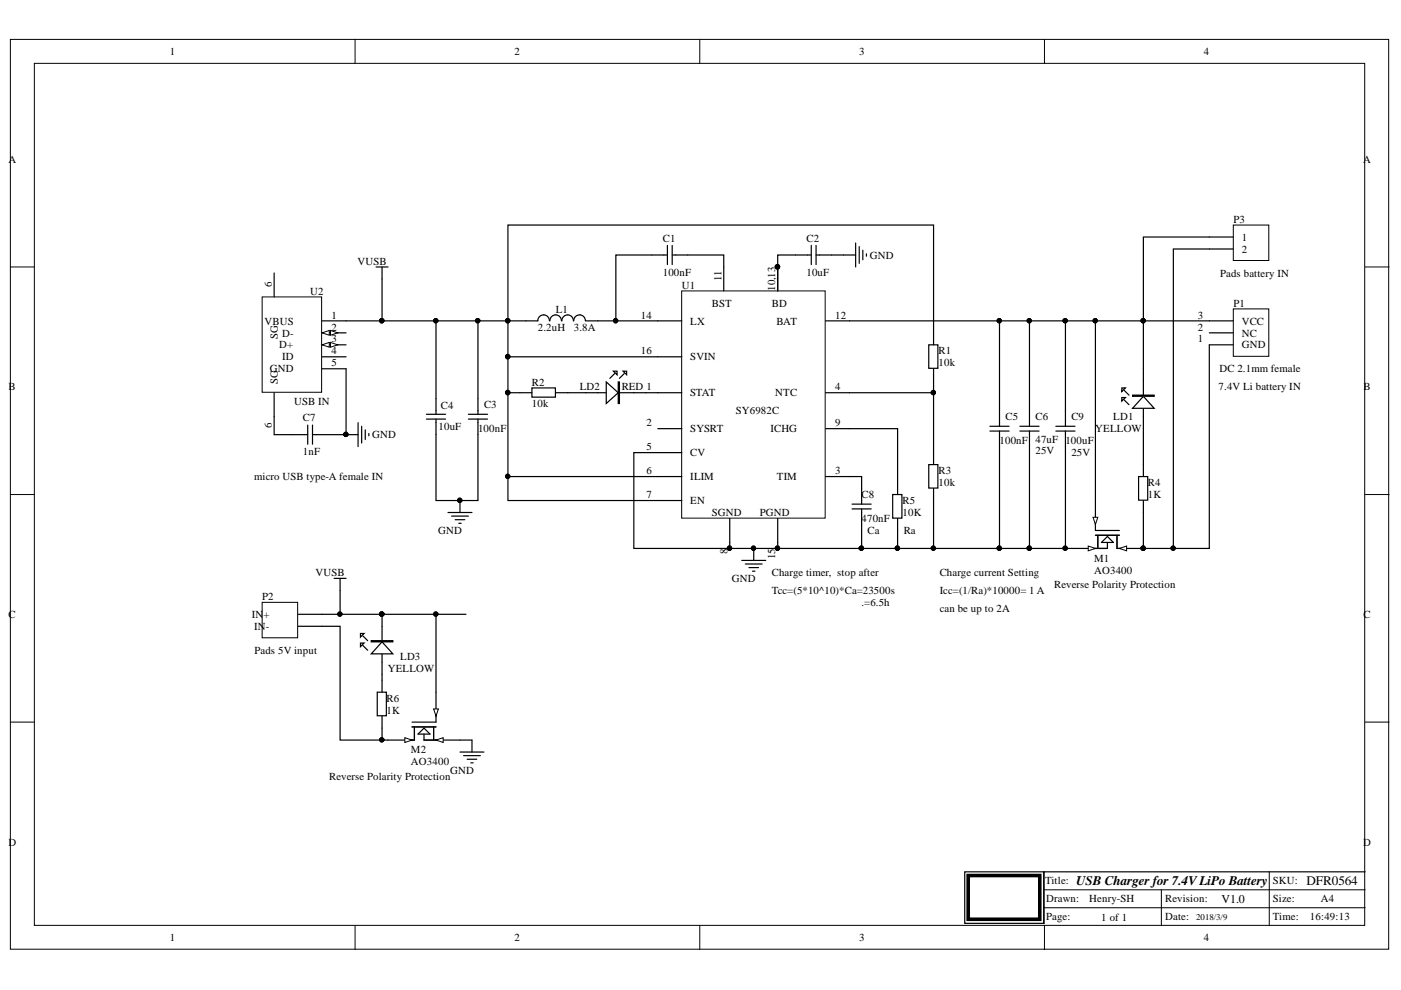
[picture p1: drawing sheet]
<svg xmlns="http://www.w3.org/2000/svg" width="297mm" height="210mm" viewBox="0 0 297 210" stroke-linecap="round" stroke-linejoin="round" font-family="sans-serif">
<defs><g id="words">
<g font-size="2.8">
<text x="228.2" y="187.6">USB Charger for 7.4VLiPo Battery</text>
<text x="277" y="187.6">DFR0564</text>
</g>
<text font-size="2.5" x="259" y="191.4">V1.0</text>
<g font-size="2.3">
<text x="36" y="11.7">1</text>
<text x="109" y="11.7">2</text>
<text x="182.1" y="11.7">3</text>
<text x="255.2" y="11.7">4</text>
<text x="1.8" y="34.5">A</text>
<text x="289" y="34.5">A</text>
<text x="261.5" y="47.3">P3</text>
<text x="140.5" y="51.3">C1</text>
<text x="171" y="51.3">C2</text>
<text x="263.3" y="51.1">1</text>
<text x="263.3" y="53.6">2</text>
<text x="75.8" y="56.1">VUSB</text>
<text x="140.5" y="58.4">100nF</text>
<text x="153" y="59.7" transform="rotate(-90 153 59.7)">11</text>
<text x="171" y="58.4">10uF</text>
<text x="184.4" y="54.9">GND</text>
<text x="258.7" y="58.7">Pads battery IN</text>
<text x="57.6" y="61" transform="rotate(-90 57.6 61)">6</text>
<text x="65.7" y="62.5">U2</text>
<text x="144.6" y="61.2">U1</text>
<text x="150.9" y="65">BST</text>
<text x="163.6" y="65">BD</text>
<text x="164.4" y="61.7" transform="rotate(-90 164.4 61.7)">10,13</text>
<text x="261.5" y="65">P1</text>
<text x="56.1" y="68.8">VBUS</text>
<text x="58.9" y="71.9" transform="rotate(-90 58.9 71.9)">SG</text>
<text x="59.8" y="71.3">D-</text>
<text x="70.3" y="67.5">1</text>
<text x="70.3" y="70.1">2</text>
<text x="114" y="70.1">2.2uH</text>
<text x="117.8" y="66.3">L1</text>
<text x="121.7" y="70.1">3.8A</text>
<text x="135.9" y="67.5">14</text>
<text x="146.4" y="68.8">LX</text>
<text x="164.6" y="68.8">BAT</text>
<text x="177.1" y="67.5">12</text>
<text x="254" y="70.1">2</text>
<text x="254" y="67.5">3</text>
<text x="263.3" y="71.3">NC</text>
<text x="263.3" y="68.8">VCC</text>
<text x="59.2" y="73.9">D+</text>
<text x="59.8" y="76.4">ID</text>
<text x="70.3" y="75.2">4</text>
<text x="70.3" y="72.6">3</text>
<text x="70.3" y="77.7">5</text>
<text x="135.9" y="75.2">16</text>
<text x="146.4" y="76.4">SVIN</text>
<text x="199" y="77.7">10k</text>
<text x="199" y="75.2">R1</text>
<text x="254" y="72.6">1</text>
<text x="263.3" y="73.9">GND</text>
<text x="1.8" y="82.8">B</text>
<text x="57.2" y="79">GND</text>
<text x="58.9" y="81.5" transform="rotate(-90 58.9 81.5)">SG</text>
<text x="112.8" y="81.7">R2</text>
<text x="122.9" y="82.8">LD2</text>
<text x="131.8" y="82.8">RED 1</text>
<text x="177.1" y="82.8">4</text>
<text x="258.4" y="82.8">7.4V Li battery IN</text>
<text x="258.5" y="79">DC 2.1mm female</text>
<text x="289.1" y="82.8">B</text>
<text x="62.4" y="85.8">USB IN</text>
<text x="64.2" y="89.4">C7</text>
<text x="93.5" y="86.8">C4</text>
<text x="102.6" y="86.6">C3</text>
<text x="112.8" y="86.3">10k</text>
<text x="146.4" y="84">STAT</text>
<text x="156" y="87.8">SY6982C</text>
<text x="164.4" y="84">NTC</text>
<text x="213.2" y="89.1">C5</text>
<text x="219.5" y="89.1">C6</text>
<text x="227.2" y="89.1">C9</text>
<text x="236" y="89.1">LD1</text>
<text x="57.6" y="90.8" transform="rotate(-90 57.6 90.8)">6</text>
<text x="78.9" y="92.9">GND</text>
<text x="93" y="91.1">10uF</text>
<text x="101.4" y="91.6">100nF</text>
<text x="137.1" y="90.4">2</text>
<text x="137.1" y="95.4">5</text>
<text x="146.4" y="91.6">SYSRT</text>
<text x="163.4" y="91.6">ICHG</text>
<text x="177.1" y="90.4">9</text>
<text x="211.9" y="94.2">100nF</text>
<text x="219.5" y="93.9">47uF 100uF</text>
<text x="232.2" y="91.6">YELLOW</text>
<text x="53.9" y="101.8">micro USB type-A female IN</text>
<text x="64.2" y="96.5">1nF</text>
<text x="137.1" y="100.5">6</text>
<text x="146.4" y="96.7">CV</text>
<text x="146.4" y="101.8">ILIM</text>
<text x="164.7" y="101.8">TIM</text>
<text x="177.1" y="100.5">3</text>
<text x="199" y="100.5">R3</text>
<text x="219.5" y="96.2">25V</text>
<text x="227.2" y="96.7">25V</text>
<text x="137.1" y="105.7">7</text>
<text x="146.4" y="106.9">EN</text>
<text x="182.7" y="105.7">C8</text>
<text x="191.4" y="106.9">R5</text>
<text x="199" y="103">10k</text>
<text x="243.4" y="105.7">1K</text>
<text x="243.4" y="103">R4</text>
<text x="92.9" y="113.3">GND</text>
<text x="150.9" y="109.5">SGND</text>
<text x="161.1" y="109.5">PGND</text>
<text x="182.7" y="110.7">470nF</text>
<text x="183.9" y="113.3">Ca</text>
<text x="191.4" y="109.5">10K</text>
<text x="191.6" y="113.3">Ra</text>
<text x="154.2" y="117.4" transform="rotate(-90 154.2 117.4)">8</text>
<text x="164.4" y="118.6" transform="rotate(-90 164.4 118.6)">15</text>
<text x="232" y="119.1">M1</text>
<text x="66.9" y="122.1">VUSB</text>
<text x="155.2" y="123.4">GND</text>
<text x="163.6" y="126">Tcc=(5*10^10)*Ca=23500s</text>
<text x="163.6" y="122.1">Charge timer, stop after</text>
<text x="199.2" y="126">Icc=(1/Ra)*10000= 1 A</text>
<text x="199.2" y="122.1">Charge current Setting</text>
<text x="223.5" y="124.7">Reverse Polarity Protection</text>
<text x="232" y="121.6">AO3400</text>
<text x="1.8" y="131">C</text>
<text x="53.4" y="131">IN</text>
<text x="55.6" y="127.2">P2</text>
<text x="55.8" y="131">+</text>
<text x="182.7" y="128.5">.=6.5h</text>
<text x="199.2" y="129.8">can be up to 2A</text>
<text x="289.1" y="131">C</text>
<text x="53.9" y="133.6">IN-</text>
<text x="54" y="138.6">Pads 5V input</text>
<text x="82.2" y="142.4">YELLOW</text>
<text x="84.9" y="139.9">LD3</text>
<text x="82" y="148.8">R6</text>
<text x="82" y="151.3">1K</text>
<text x="87.1" y="159.7">M2</text>
<text x="69.8" y="165.3">Reverse Polarity Protection</text>
<text x="87.1" y="162.2">AO3400</text>
<text x="95.4" y="164.1">GND</text>
<text x="1.8" y="179.3">D</text>
<text x="289" y="179.3">D</text>
<text x="221.6" y="187.4">Title:</text>
<text x="221.8" y="191.2">Drawn:</text>
<text x="231" y="191.2">Henry-SH</text>
<text x="247" y="191.2">Revision:</text>
<text x="269.9" y="191.2">Size:</text>
<text x="269.9" y="187.4">SKU:</text>
<text x="280" y="191.2">A4</text>
<text x="221.8" y="195">Page:</text>
<text x="233.5" y="195.3">1 of 1</text>
<text x="247" y="195">Date:</text>
<text x="269.9" y="195">Time:</text>
<text x="277.7" y="195">16:49:13</text>
<text x="36" y="199.6">1</text>
<text x="109" y="199.6">2</text>
<text x="182.1" y="199.6">3</text>
<text x="255.2" y="199.6">4</text>
</g>
<text font-size="1.9" x="253.6" y="195.1">2018/3/9</text>
</g></defs>
<g fill="#fff" stroke="#000" stroke-width=".21">
<path d="M2.2 8.4h292.2v192.9h-292.2z"/>
<path d="M7.3 13.4h282v182.8h-282z"/>
</g>
<g fill="none" stroke="#000" stroke-width=".21">
<path d="M75.3 8.4v5M148.4 8.4v5M221.4 8.4v5M2.2 56.6h5.1M289.4 56.6h5.1M2.2 104.9h5.1M289.4 104.9h5.1M2.2 153.1h5.1M289.4 153.1h5.1M75.3 196.3v5.1M148.4 196.3v5.1M221.3 188.7h68.1"/>
<path d="M221.3 192.5h68.1M221.4 196.3v5.1M246.2 188.7v7.6M269.1 184.8v11.5"/>
</g>
<g fill="none" stroke="#000" stroke-width=".25">
<path d="M79.7 56.6h2.6M81 56.6v2.5M111.5 68h2.5M116.5 68a1.23 1.23 0 0 0-1.2-1.2 1.23 1.23 0 0 0-1.3 1.2M119 68a1.22 1.22 0 0 0-1.2-1.2 1.22 1.22 0 0 0-1.2 1.2M121.6 68a1.22 1.22 0 0 0-1.2-1.2 1.22 1.22 0 0 0-1.3 1.2M124.1 68a1.23 1.23 0 0 0-1.2-1.2 1.23 1.23 0 0 0-1.3 1.2M124.2 68h2.6M61.9 92.2h3.3M65.2 90.1v4.1M66.3 92.2h3.3M66.3 90.1v4.1"/>
<path d="M73.4 92.2h2.5M75.9 89.6v5.1M76.7 90.4v3.5M77.4 91.1v2.1M78.2 91.9v.5M204.5 184.8h16.8v11h-16.8zM289.4 184.8h-68.1v11"/>
</g>
<path d="M205.3 185.6h15.2v9.3h-15.2z" fill="none" stroke="#000" stroke-width=".76"/>
<circle cx="73.3" cy="92.1" r=".46" fill="#000" stroke="#000" stroke-width=".21"/>
<path d="M55.6 63h12.6v20.2h-12.6z" fill="#fff" stroke="#000" stroke-width=".21"/>
<path d="M58.1 57.9v5.1M68.3 68h5.1M68.3 75.6h5.1M68.3 73.1h5.1" fill="none" stroke="#000" stroke-width=".25"/>
<path d="M68.3 73.1l1.5-.5v1z" fill="#fff"/>
<path d="M68.3 73.1l1.5-.5v1z" fill="none" stroke="#000" stroke-width=".21"/>
<path d="M70.1 72.6l1.5 .5-1.5 .5z" fill="#fff"/>
<path d="M70.1 72.6l1.5 .5-1.5 .5z" fill="none" stroke="#000" stroke-width=".21"/>
<path d="M68.3 70.6h5.1" fill="none" stroke="#000" stroke-width=".25"/>
<path d="M68.3 70.6l1.5-.5v1z" fill="#fff"/>
<path d="M68.3 70.6l1.5-.5v1z" fill="none" stroke="#000" stroke-width=".21"/>
<path d="M70.1 70.1l1.5 .5-1.5 .5z" fill="#fff"/>
<path d="M70.1 70.1l1.5 .5-1.5 .5z" fill="none" stroke="#000" stroke-width=".21"/>
<g fill="none" stroke="#000" stroke-width=".25">
<path d="M138.2 54.1h3.3M141.5 52v4.1M142.5 54.1h3.3M142.5 52v4.1M178.9 54.1h2.5M181.4 51.5v5.1M182.2 52.3v3.5M182.9 53v2.1M183.7 53.8v.5M68.3 78.2h5.1M130.3 79.2l-1 1M132.3 79.2l-1 1"/>
<path d="M58.1 83.3v5M90.4 88.9h4.1M90.4 87.8h4.1M92.4 84.5v3.3M92.4 88.9v3.3M99.3 88.9h4.1M99.3 87.8h4.1M101.3 84.5v3.3M101.3 88.9v3.3M110.2 83.3h2.6M112.8 82.3h5v1.9h-5zM117.9 83.3h2.5"/>
<path d="M124.2 83.3h12.7M95 108.7h5.1M95.7 109.4h3.6M96.5 110.2h2M97.3 110.9h.5M97.5 106.1v2.6M157.3 118.8h5M158 119.6h3.6M159.8 116.3v2.5M158.8 120.3h2M159.5 121.1h.6"/>
</g>
<g fill="#000" stroke="#000" stroke-width=".21">
<circle cx="97.5" cy="106.1" r=".46"/>
<circle cx="159.8" cy="116.2" r=".46"/>
</g>
<path d="M128.5 81l2.6 2.3-2.6 2.3z" fill="#fff"/>
<path d="M128.5 81l2.6 2.3-2.6 2.3z" fill="none" stroke="#000" stroke-width=".25"/>
<path d="M131.1 81h.2v4.6h-.2z" fill-rule="evenodd" fill="#fff"/>
<path d="M131.1 81h.2v4.6h-.2z" fill="none" stroke="#000" stroke-width=".25"/>
<path d="M132.1 78.7h.8v.8z" fill="#fff"/>
<path d="M132.1 78.7h.8v.8z" fill="none" stroke="#000" stroke-width=".25"/>
<path d="M130.1 78.7h.7v.8z" fill="#fff"/>
<g fill="none" stroke="#000" stroke-width=".25">
<path d="M168.7 54.1h3.3M172 52v4.1M173 54.1h3.3M173 52v4.1M130.1 78.7h.7v.8zM209.9 90.4h4M209.9 91.4h4M211.9 87.1v3.3M211.9 91.4v3.3M216.2 90.4h4.1M216.2 91.4h4.1M218.3 87.1v3.3"/>
<path d="M218.3 91.4v3.3M180.6 106.9h4.1M180.6 107.9h4.1M182.7 103.6v3.3M182.7 107.9v3.3M189.3 104.9h1.9v5h-1.9zM190.3 102.3v2.6M190.3 109.9v2.6M232.3 106.1v5.1"/>
</g>
<path d="M231.7 109.7h1.1l-.5 1.5z" fill="#fff"/>
<path d="M231.7 109.7h1.1l-.5 1.5z" fill="none" stroke="#000" stroke-width=".21"/>
<path d="M237.3 116.3h5.1" fill="none" stroke="#000" stroke-width=".25"/>
<path d="M237.3 116.3l1.6-.5v1z" fill="#fff"/>
<path d="M237.3 116.3l1.6-.5v1z" fill="none" stroke="#000" stroke-width=".21"/>
<circle cx="242.4" cy="116.2" r=".46" fill="#000" stroke="#000" stroke-width=".21"/>
<path d="M227.2 116.3h5.1" fill="none" stroke="#000" stroke-width=".25"/>
<path d="M230.7 115.8l1.6 .5-1.6 .5z" fill="#fff"/>
<path d="M230.7 115.8l1.6 .5-1.6 .5z" fill="none" stroke="#000" stroke-width=".21"/>
<path d="M242.4 78.2v12.7M238.4 82.8l1 1M238.4 84.8l1 1M242.4 98.5v2.5M232.3 113.5h5M232.3 111.2v1.3h5M232.8 113.5v2.8M233.5 115l1.3-1.3 1.3 1.3zM234.8 115v1.3h-2.5M236.8 113.5v2.8h.5M241.4 101h1.9v5h-1.9zM242.4 106.1v2.6" fill="none" stroke="#000" stroke-width=".25"/>
<circle cx="242.4" cy="116.2" r=".46" fill="#000" stroke="#000" stroke-width=".21"/>
<path d="M242.4 84l2.3 2.6h-4.6z" fill="#fff"/>
<path d="M242.4 84l2.3 2.6h-4.6z" fill="none" stroke="#000" stroke-width=".25"/>
<path d="M240.1 83.8h4.6v.2h-4.6z" fill-rule="evenodd" fill="#fff"/>
<path d="M240.1 83.8h4.6v.2h-4.6z" fill="none" stroke="#000" stroke-width=".25"/>
<path d="M237.8 82.3h.8l-.8 .7z" fill="#fff"/>
<path d="M237.8 82.3h.8l-.8 .7z" fill="none" stroke="#000" stroke-width=".25"/>
<path d="M237.8 84.3h.8l-.8 .7z" fill="#fff"/>
<path d="M237.8 84.3h.8l-.8 .7zM92.4 146.8v5" fill="none" stroke="#000" stroke-width=".25"/>
<path d="M91.9 150.3h1l-.5 1.5z" fill="#fff"/>
<path d="M91.9 150.3h1l-.5 1.5z" fill="none" stroke="#000" stroke-width=".21"/>
<path d="M82.3 156.9h5.1" fill="none" stroke="#000" stroke-width=".25"/>
<path d="M85.8 156.4l1.6 .5-1.6 .5z" fill="#fff"/>
<path d="M85.8 156.4l1.6 .5-1.6 .5z" fill="none" stroke="#000" stroke-width=".21"/>
<path d="M92.4 156.9h5.1" fill="none" stroke="#000" stroke-width=".25"/>
<path d="M92.4 156.9l1.6-.5v1z" fill="#fff"/>
<path d="M92.4 156.9l1.6-.5v1z" fill="none" stroke="#000" stroke-width=".21"/>
<path d="M87.4 154.1h5M87.9 154.1v2.8h-.5M88.6 155.6l1.3-1.2 1.3 1.2zM89.9 155.6v1.3h2.5M91.9 154.1v2.8M92.4 151.8v1.3h-5" fill="none" stroke="#000" stroke-width=".25"/>
<path d="M55.6 127.7h7.5v7.5h-7.5z" fill="#fff" stroke="#000" stroke-width=".21"/>
<g fill="none" stroke="#000" stroke-width=".25">
<path d="M63.2 132.8h5.1M63.2 130.2h5.1M70.8 122.6h2.6M72.1 122.6v2.6M76.9 134.8l1.1 1M76.9 136.9l1.1 1M81 130.2v12.7M80 146.8h1.9v5h-1.9zM81 144.2v2.6M81 151.8v2.6M97.5 159.5h5.1M100.1 156.9v2.6"/>
<path d="M98.3 160.2h3.5M99 161h2.1M99.8 161.7h.5"/>
</g>
<circle cx="80.9" cy="130.2" r=".46" fill="#000" stroke="#000" stroke-width=".21"/>
<path d="M81 136.1l2.3 2.5h-4.6z" fill="#fff"/>
<path d="M81 136.1l2.3 2.5h-4.6z" fill="none" stroke="#000" stroke-width=".25"/>
<path d="M78.7 135.8h4.6v.3h-4.6z" fill-rule="evenodd" fill="#fff"/>
<path d="M78.7 135.8h4.6v.3h-4.6z" fill="none" stroke="#000" stroke-width=".25"/>
<path d="M76.4 134.3h.8l-.8 .8z" fill="#fff"/>
<path d="M76.4 134.3h.8l-.8 .8z" fill="none" stroke="#000" stroke-width=".25"/>
<path d="M76.4 136.3h.8l-.8 .8z" fill="#fff"/>
<path d="M76.4 136.3h.8l-.8 .8z" fill="none" stroke="#000" stroke-width=".25"/>
<circle cx="80.9" cy="130.2" r=".46" fill="#000" stroke="#000" stroke-width=".21"/>
<path d="M261.5 65.5h7.5v10h-7.5z" fill="#fff" stroke="#000" stroke-width=".21"/>
<g fill="none" stroke="#000" stroke-width=".25">
<path d="M81 59.1v8.9M138.2 54.1h-7.6v13.9M145.8 54.1h7.6v2.5M168.7 54.1h-3.8v2.5M176.3 54.1h2.6M73.4 68h7.6M73.4 78.2v14h-3.8M81 68h30.5M92.4 68v16.5M101.3 68v16.5M107.7 75.6h31.8M126.8 68h12.7"/>
<path d="M180.1 68h81.4M196.9 73.1h1.9v5h-1.9zM197.9 73.1v-25.4h-90.2v35.6M197.9 78.2v20.3M211.9 68v19.1M218.3 68v19.1M225.9 68v22.4M232.3 68v38.1M242.4 68v10.2M256.4 70.6h5.1M261.5 73.1h-5.1v43.2h-14v-7.6M58.1 88.3v3.9h3.8"/>
<path d="M92.4 92.2v13.9h8.9v-13.9M107.7 83.3v22.8h31.8M107.7 83.3h2.5M120.4 83.3h3.8M136.9 83.3h2.6M139.5 96h-5.1v20.3h20.3M180.1 90.9h10.2v11.4M180.1 83.3h17.8M196.9 98.5h1.9v5h-1.9zM211.9 94.7v21.6M218.3 94.7v21.6M223.9 91.4h4"/>
<path d="M223.9 90.4h4M225.9 91.4v24.9M242.4 90.9v7.6M107.7 101h31.8M154.7 116.3h10.2M154.7 115v1.3M164.9 115v1.3M164.9 116.3h25.4M180.1 101h2.6v2.6M182.7 111.2v5.1M190.3 116.3h21.6M190.3 112.5v3.8"/>
<path d="M197.9 103.6v12.7M211.9 116.3h6.4M218.3 116.3h8.9M68.3 132.8h3.8v24.1h10.2M68.3 130.2h30.5M72.1 125.2v5M92.4 130.2v16.6M81 142.9v1.3M81 154.4v2.5M97.5 156.9h2.6"/>
</g>
<g fill="#000" stroke="#000" stroke-width=".21">
<circle cx="164.8" cy="56.6" r=".46"/>
<circle cx="80.9" cy="68" r=".47"/>
<circle cx="92.4" cy="68" r=".46"/>
<circle cx="101.3" cy="68" r=".47"/>
<circle cx="107.6" cy="75.6" r=".46"/>
<circle cx="107.6" cy="68" r=".46"/>
<circle cx="130.5" cy="68" r=".46"/>
<circle cx="211.9" cy="68" r=".46"/>
<circle cx="218.2" cy="68" r=".46"/>
<circle cx="225.8" cy="68" r=".47"/>
<circle cx="232.2" cy="68" r=".46"/>
<circle cx="242.4" cy="68" r=".46"/>
<circle cx="73.3" cy="92.1" r=".46"/>
<circle cx="107.6" cy="83.2" r=".46"/>
<circle cx="197.9" cy="83.2" r=".46"/>
<circle cx="97.5" cy="106.1" r=".46"/>
<circle cx="107.6" cy="101" r=".46"/>
<circle cx="154.7" cy="116.2" r=".46"/>
<circle cx="159.8" cy="116.2" r=".46"/>
<circle cx="164.8" cy="116.2" r=".46"/>
<circle cx="182.6" cy="116.2" r=".46"/>
<circle cx="190.3" cy="116.2" r=".46"/>
<circle cx="197.9" cy="116.2" r=".46"/>
<circle cx="211.9" cy="116.2" r=".46"/>
<circle cx="218.2" cy="116.2" r=".46"/>
<circle cx="225.8" cy="116.2" r=".46"/>
<circle cx="242.4" cy="116.2" r=".46"/>
<circle cx="248.7" cy="116.2" r=".46"/>
<circle cx="72.1" cy="130.2" r=".46"/>
<circle cx="80.9" cy="130.2" r=".46"/>
<circle cx="92.4" cy="130.2" r=".46"/>
<circle cx="80.9" cy="156.9" r=".46"/>
</g>
<path d="M144.5 61.7h30.5v48.2h-30.5z" fill="#fff" stroke="#000" stroke-width=".21"/>
<g fill="none" stroke="#000" stroke-width=".25">
<path d="M153.4 56.6v5.1M164.9 56.6v5.1M139.5 68h5.1M139.5 75.6h5.1M175.1 68h5M139.5 83.3h5.1M139.5 90.9h5.1M139.5 96h5.1M175.1 83.3h5M175.1 90.9h5M139.5 101h5.1M139.5 106.1h5.1"/>
<path d="M154.7 109.9v5.1M164.9 109.9v5.1M175.1 101h5"/>
</g>
<circle cx="164.8" cy="56.6" r=".46" fill="#000" stroke="#000" stroke-width=".21"/>
<path d="M261.5 47.7h7.5v7.5h-7.5z" fill="#fff" stroke="#000" stroke-width=".21"/>
<path d="M261.5 50.3h-19.1v17.7M261.5 52.8h-12.7v63.5" fill="none" stroke="#000" stroke-width=".25"/>
<g fill="#000" stroke="#000" stroke-width=".21">
<circle cx="242.4" cy="68" r=".46"/>
<circle cx="248.7" cy="116.2" r=".46"/>
</g>
<use href="#words"/>
</svg>
